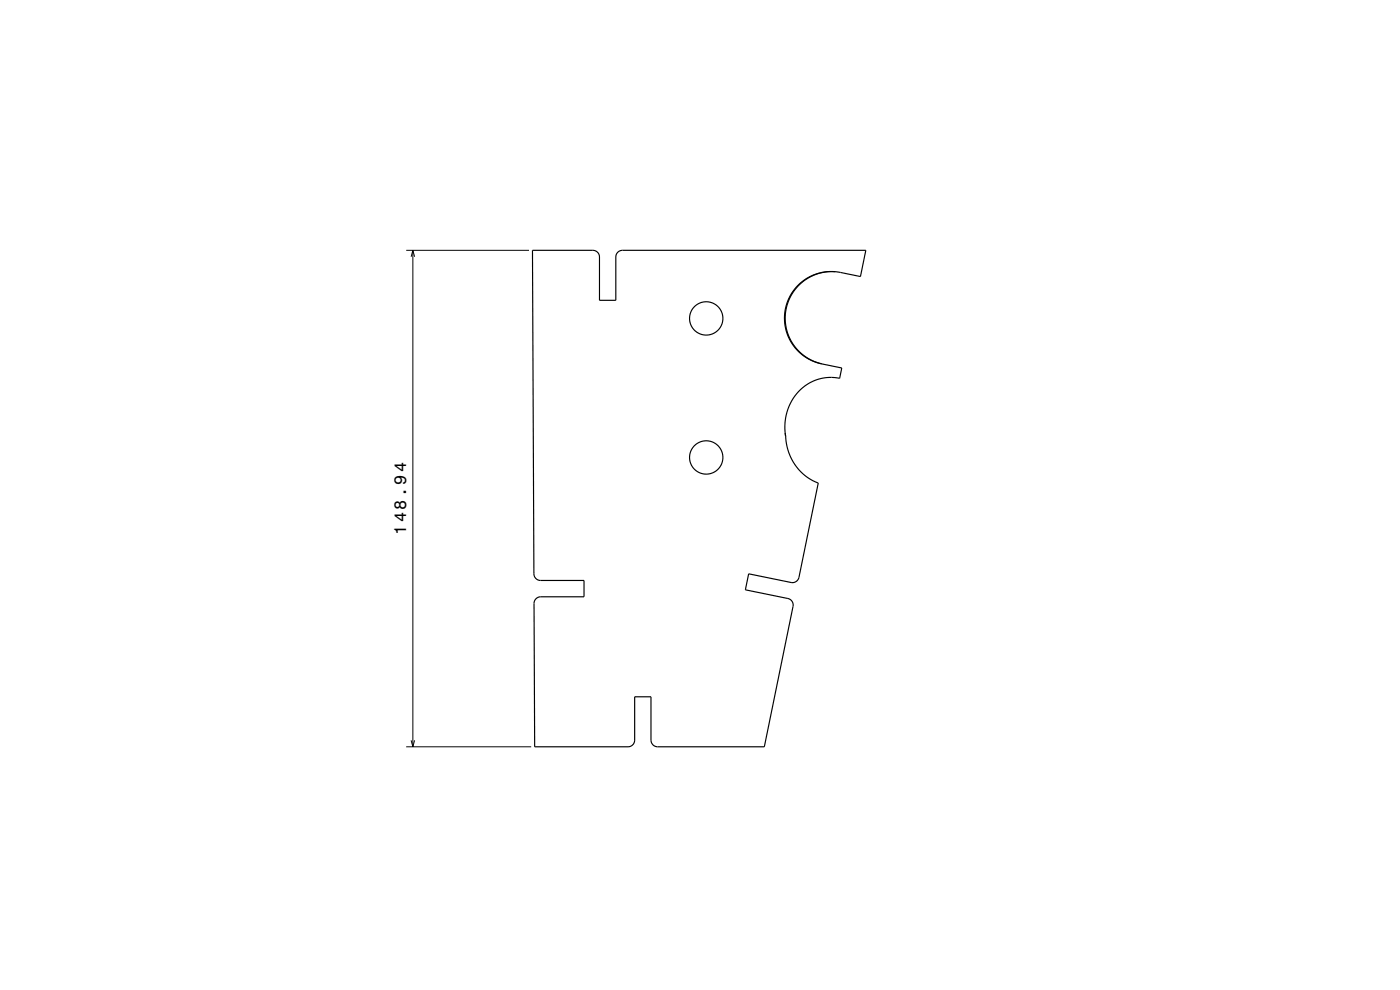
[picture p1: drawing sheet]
<svg xmlns="http://www.w3.org/2000/svg" width="420mm" height="297mm" viewBox="0 0 420 297" stroke-linecap="round" stroke-linejoin="round" font-family="sans-serif">
<defs><g id="words">
<text font-size="5" x="121.9" y="160.4" transform="rotate(-90 121.9 160.4)">148.94</text>
</g></defs>
<path d="M121.9 75.1h36.8M123.3 77l.6-1.9 .5 1.9M123.9 75.1v148.9M121.9 224h37.5M123.3 222.1l.6 1.9 .5-1.9" fill="none" stroke="#000" stroke-width=".3"/>
<g fill="none" stroke="#000" stroke-width=".35">
<path d="M159.7 75.1h18.3a2.01 2.01 0 0 1 1.8 2v13h4.9l.1-13.2a1.99 1.99 0 0 1 1.9-1.8h73l-1.6 7.9-6.4-1.4-2-.1-3.1 .2-2.8 .9-2.8 1.6-2.6 2.5-1.8 2.9-1 3.1-.2 3.5 .5 3.2 1.4 3.2 2 2.6 2.3 1.9 2.6 1.4 2.2 .6 6.1 1.3-.6 3.1-3.1-.3-3 .5-2.8 1.1-2.5 1.7-1.6 1.7-1.4 2-1 2.2-.7 2.4-.3 3.2 .3 4.2 .6 2.7 .9 2.5 1.6 2.6 1.9 2.1 2.3 1.7 2.4 1.1-5.8 28.4a1.99 1.99 0 0 1-2.4 1.4l-12.7-2.6-1 4.8 12.9 2.7a2 2 0 0 1 1.4 2.3l-8.6 42.1h-32.4a2 2 0 0 1-1.6-2v-13h-4.9v13.2a2 2 0 0 1-2 1.8h-28l-.2-43.4a2 2 0 0 1 2-1.6h13v-4.9h-13.2a2.01 2.01 0 0 1-1.8-2zM250.5 81.5l-2.7 .1-2.7 .6-2.2 1-2.1 1.4-1.8 1.7-1.6 2.2-1 2.3-.7 2.7-.1 2.7 .3 2.5 .9 2.6 1.3 2.1 1.6 2 2.1 1.7 2.2 1.2 2.5 .9"/>
<circle cx="211.9" cy="95.5" r="5"/>
<circle cx="211.9" cy="137.2" r="5"/>
</g>
<use href="#words"/>
</svg>
